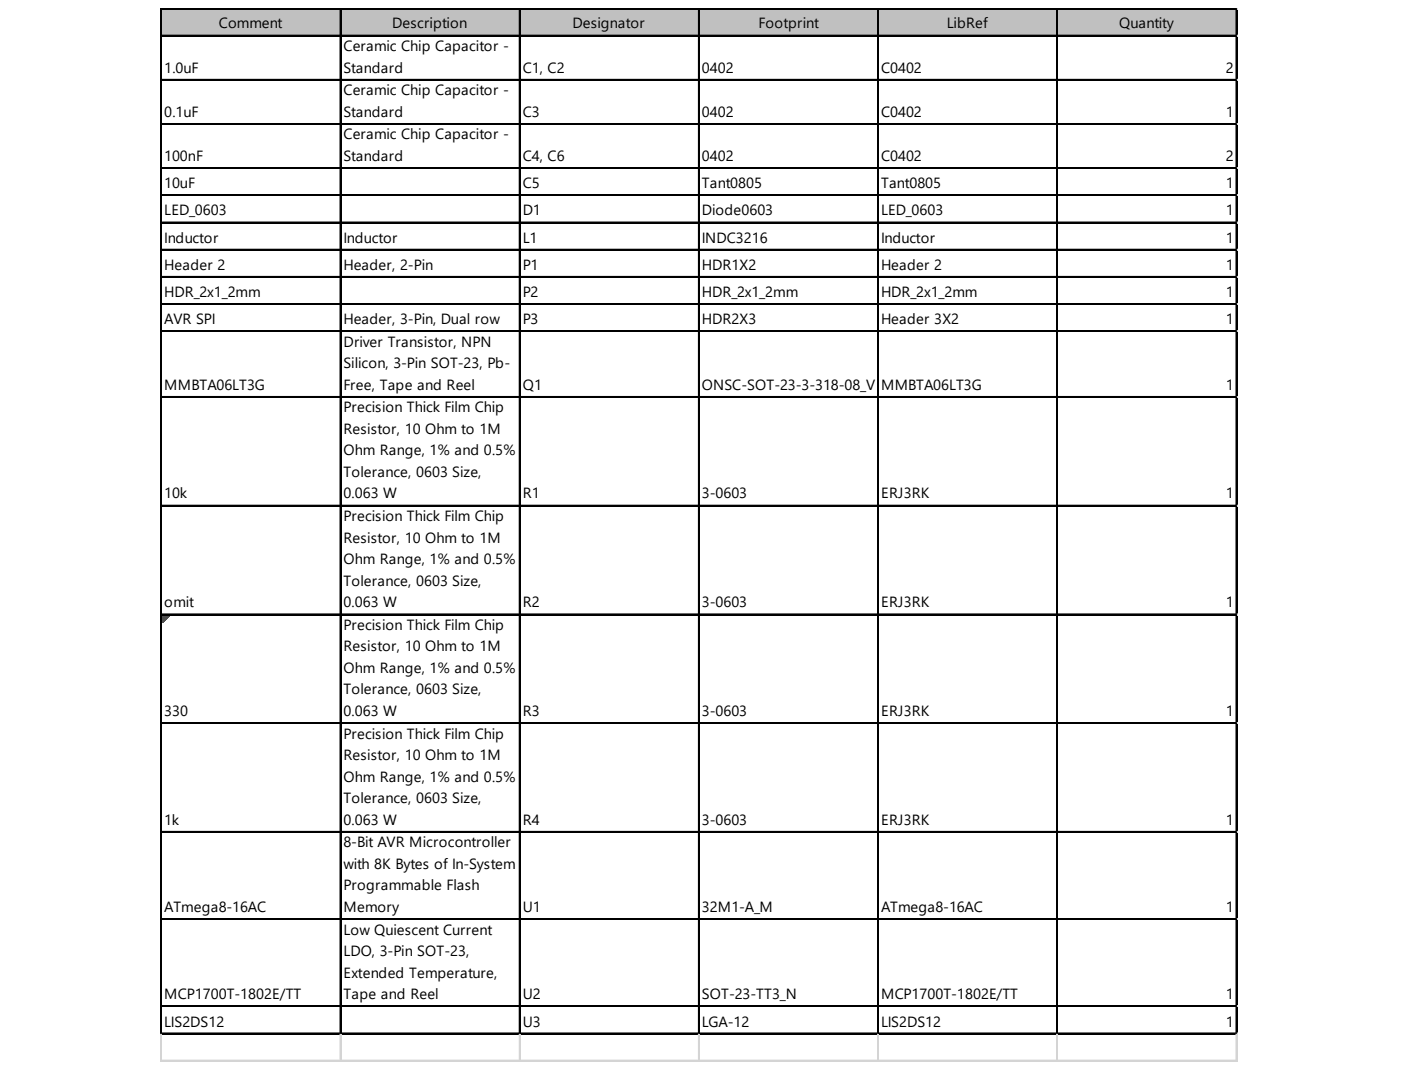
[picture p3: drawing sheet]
<svg xmlns="http://www.w3.org/2000/svg" width="273mm" height="209mm" viewBox="0 0 273 209" stroke-linecap="round" stroke-linejoin="round" font-family="sans-serif">
<defs><g id="words">
<g font-size="2.9">
<text x="42.6" y="5.5">Comment</text>
<text x="76.5" y="5.5">Description</text>
<text x="111.6" y="5.5">Designator</text>
<text x="147.8" y="5.5">Footprint</text>
<text x="184.5" y="5.5">LibRef</text>
<text x="218.1" y="5.5">Quantity</text>
<text x="66.9" y="10">Ceramic Chip Capacitor -</text>
<text x="32" y="14.2">1.0uF</text>
<text x="66.9" y="14.2">Standard</text>
<text x="101.9" y="14.2">C1, C2</text>
<text x="136.8" y="14.2">0402</text>
<text x="171.7" y="14.2">C0402</text>
<text x="238.9" y="14.2">2</text>
<text x="32" y="22.8">0.1uF</text>
<text x="66.9" y="18.6">Ceramic Chip Capacitor -</text>
<text x="66.9" y="22.8">Standard</text>
<text x="101.9" y="22.8">C3</text>
<text x="136.8" y="22.8">0402</text>
<text x="171.7" y="22.8">C0402</text>
<text x="238.9" y="22.8">1</text>
<text x="66.9" y="27.2">Ceramic Chip Capacitor -</text>
<text x="32" y="31.4">100nF</text>
<text x="66.9" y="31.4">Standard</text>
<text x="101.9" y="31.4">C4, C6</text>
<text x="136.8" y="31.4">0402</text>
<text x="171.7" y="31.4">C0402</text>
<text x="238.9" y="31.4">2</text>
<text x="32" y="36.7">10uF</text>
<text x="32" y="42">LED_0603</text>
<text x="101.9" y="36.7">C5</text>
<text x="101.9" y="42">D1</text>
<text x="136.8" y="36.7">Tant0805</text>
<text x="136.8" y="42">Diode0603</text>
<text x="171.7" y="36.7">Tant0805</text>
<text x="171.7" y="42">LED_0603</text>
<text x="238.9" y="36.7">1</text>
<text x="238.9" y="42">1</text>
<text x="32" y="47.3">Inductor</text>
<text x="66.9" y="47.3">Inductor</text>
<text x="101.9" y="47.3">L1</text>
<text x="136.8" y="47.3">INDC3216</text>
<text x="171.7" y="47.3">Inductor</text>
<text x="238.9" y="47.3">1</text>
<text x="32" y="52.6">Header 2</text>
<text x="66.9" y="52.6">Header, 2-Pin</text>
<text x="101.9" y="52.6">P1</text>
<text x="136.8" y="52.6">HDR1X2</text>
<text x="171.7" y="52.6">Header 2</text>
<text x="238.9" y="52.6">1</text>
<text x="32" y="57.9">HDR_2x1_2mm</text>
<text x="101.9" y="57.9">P2</text>
<text x="136.8" y="57.9">HDR_2x1_2mm</text>
<text x="171.7" y="57.9">HDR_2x1_2mm</text>
<text x="238.9" y="57.9">1</text>
<text x="32" y="63.2">AVR SPI</text>
<text x="66.9" y="63.2">Header, 3-Pin, Dual row</text>
<text x="101.9" y="63.2">P3</text>
<text x="136.8" y="63.2">HDR2X3</text>
<text x="171.7" y="63.2">Header 3X2</text>
<text x="238.9" y="63.2">1</text>
<text x="66.9" y="67.6">Driver Transistor, NPN</text>
<text x="66.9" y="71.8">Silicon, 3-Pin SOT-23, Pb-</text>
<text x="32" y="76">MMBTA06LT3G</text>
<text x="66.9" y="76">Free, Tape and Reel</text>
<text x="101.9" y="76">Q1</text>
<text x="136.8" y="76">ONSC-SOT-23-3-318-08_V</text>
<text x="171.7" y="76">MMBTA06LT3G</text>
<text x="238.9" y="76">1</text>
<text x="66.9" y="80.4">Precision Thick Film Chip</text>
<text x="66.9" y="84.6">Resistor, 10 Ohm to 1M</text>
<text x="66.9" y="88.8">Ohm Range, 1% and 0.5%</text>
<text x="66.9" y="93">Tolerance, 0603 Size,</text>
<text x="32" y="97.2">10k</text>
<text x="66.9" y="97.2">0.063 W</text>
<text x="66.9" y="101.6">Precision Thick Film Chip</text>
<text x="101.9" y="97.2">R1</text>
<text x="136.8" y="97.2">3-0603</text>
<text x="171.7" y="97.2">ERJ3RK</text>
<text x="238.9" y="97.2">1</text>
<text x="66.9" y="105.8">Resistor, 10 Ohm to 1M</text>
<text x="66.9" y="110">Ohm Range, 1% and 0.5%</text>
<text x="32" y="118.4">omit</text>
<text x="66.9" y="114.2">Tolerance, 0603 Size,</text>
<text x="66.9" y="118.4">0.063 W</text>
<text x="101.9" y="118.4">R2</text>
<text x="136.8" y="118.4">3-0603</text>
<text x="171.7" y="118.4">ERJ3RK</text>
<text x="238.9" y="118.4">1</text>
<text x="66.9" y="122.8">Precision Thick Film Chip</text>
<text x="66.9" y="127">Resistor, 10 Ohm to 1M</text>
<text x="66.9" y="131.2">Ohm Range, 1% and 0.5%</text>
<text x="66.9" y="135.4">Tolerance, 0603 Size,</text>
<text x="32" y="139.6">330</text>
<text x="66.9" y="139.6">0.063 W</text>
<text x="101.9" y="139.6">R3</text>
<text x="136.8" y="139.6">3-0603</text>
<text x="171.7" y="139.6">ERJ3RK</text>
<text x="238.9" y="139.6">1</text>
<text x="66.9" y="144">Precision Thick Film Chip</text>
<text x="66.9" y="148.2">Resistor, 10 Ohm to 1M</text>
<text x="66.9" y="152.4">Ohm Range, 1% and 0.5%</text>
<text x="32" y="160.8">1k</text>
<text x="66.9" y="156.6">Tolerance, 0603 Size,</text>
<text x="66.9" y="160.8">0.063 W</text>
<text x="101.9" y="160.8">R4</text>
<text x="136.8" y="160.8">3-0603</text>
<text x="171.7" y="160.8">ERJ3RK</text>
<text x="238.9" y="160.8">1</text>
<text x="66.9" y="165.2">8-Bit AVR Microcontroller</text>
<text x="66.9" y="169.4">with 8K Bytes of In-System</text>
<text x="66.9" y="173.6">Programmable Flash</text>
<text x="32" y="177.8">ATmega8-16AC</text>
<text x="66.9" y="177.8">Memory</text>
<text x="101.9" y="177.8">U1</text>
<text x="136.8" y="177.8">32M1-A_M</text>
<text x="171.7" y="177.8">ATmega8-16AC</text>
<text x="238.9" y="177.8">1</text>
<text x="66.9" y="182.2">Low Quiescent Current</text>
<text x="66.9" y="186.4">LDO, 3-Pin SOT-23,</text>
<text x="66.9" y="190.6">Extended Temperature,</text>
<text x="32" y="194.8">MCP1700T-1802E/TT</text>
<text x="66.9" y="194.8">Tape and Reel</text>
<text x="101.9" y="194.8">U2</text>
<text x="136.8" y="194.8">SOT-23-TT3_N</text>
<text x="171.7" y="194.8">MCP1700T-1802E/TT</text>
<text x="238.9" y="194.8">1</text>
<text x="32" y="200.3">LIS2DS12</text>
<text x="101.9" y="200.3">U3</text>
<text x="136.8" y="200.3">LGA-12</text>
<text x="171.7" y="200.3">LIS2DS12</text>
<text x="238.9" y="200.3">1</text>
</g>
</g></defs>
<path d="M31.5 1.7h209.6v5.4h-209.6z" fill="#c0c0c0"/>
<path d="M31.6 119.9h1.5" fill="none" stroke="#008000" stroke-width=".22"/>
<path d="M31.6 119.9h1.5v.2h-1.5z" fill="#008000"/>
<path d="M31.6 120.1h1.3" fill="none" stroke="#008000" stroke-width=".22"/>
<path d="M31.6 120.1h1.3v.3h-1.3z" fill="#008000"/>
<path d="M31.6 120.4h1.1" fill="none" stroke="#008000" stroke-width=".22"/>
<path d="M31.6 120.4h1.1v.2h-1.1z" fill="#008000"/>
<path d="M31.6 120.6h.9" fill="none" stroke="#008000" stroke-width=".22"/>
<path d="M31.6 120.6h.9v.2h-.9z" fill="#008000"/>
<path d="M31.6 120.8h.6" fill="none" stroke="#008000" stroke-width=".22"/>
<path d="M31.6 120.8h.6v.2h-.6z" fill="#008000"/>
<path d="M31.6 121h.4" fill="none" stroke="#008000" stroke-width=".22"/>
<path d="M31.6 121h.4v.3h-.4z" fill="#008000"/>
<path d="M31.6 121.3h.2" fill="none" stroke="#008000" stroke-width=".22"/>
<path d="M31.6 121.3h.2v.2h-.2z" fill="#008000"/>
<g fill="none" stroke="#000" stroke-width=".22">
<path d="M31.4 1.6v200M31.5 1.6v200M31.6 1.6h209.5M31.6 1.7h209.5M31.6 6.9h209.5M31.6 7h209.5M31.6 15.5h209.5M31.6 15.6h209.5M66.3 1.8v199.8M66.4 1.8v199.8M101.2 1.8v199.8M101.3 1.8v199.8"/>
<path d="M136.1 1.8v199.8M136.2 1.8v199.8M171.1 1.8v199.8M171.2 1.8v199.8M206 1.8v199.8M206.1 1.8v199.8M240.9 1.8v199.8M241 1.8v199.8M31.6 24.1h209.5M31.6 24.2h209.5M31.6 32.7h209.5M31.6 32.8h209.5"/>
<path d="M31.6 38h209.5M31.6 38.1h209.5M31.6 43.3h209.5M31.6 43.4h209.5M31.6 48.6h209.5M31.6 48.7h209.5M31.6 53.9h209.5M31.6 54h209.5M31.6 59.2h209.5M31.6 59.3h209.5M31.6 64.5h209.5M31.6 64.6h209.5"/>
<path d="M31.6 77.3h209.5M31.6 77.4h209.5M31.6 98.5h209.5M31.6 98.6h209.5M31.6 119.7h209.5M31.6 119.8h209.5M31.6 140.9h209.5M31.6 141h209.5M31.6 162.1h209.5M31.6 162.2h209.5M31.6 179.1h209.5M31.6 179.2h209.5"/>
<path d="M31.6 196.1h209.5M31.6 196.2h209.5M31.6 201.4h209.5M31.6 201.5h209.5"/>
</g>
<g fill="none" stroke="#d4d4d4" stroke-width=".22">
<path d="M241.1 1.6h.1M31.4 201.6v5.4M31.5 201.6v5.4M66.3 201.6v5.4M66.4 201.6v5.4M101.2 201.6v5.4M101.3 201.6v5.4M136.1 201.6v5.4M136.2 201.6v5.4M171.1 201.6v5.4M171.2 201.6v5.4M206 201.6v5.4"/>
<path d="M206.1 201.6v5.4M240.9 201.6v5.4M241 201.6v5.4"/>
</g>
<path d="M241.1 1.6l.1 .2z" fill="#d4d4d4"/>
<path d="M241.1 6.9h.1" fill="none" stroke="#d4d4d4" stroke-width=".22"/>
<path d="M241.1 6.9l.1 .2z" fill="#d4d4d4"/>
<path d="M241.1 15.5h.1" fill="none" stroke="#d4d4d4" stroke-width=".22"/>
<path d="M241.1 15.5l.1 .2z" fill="#d4d4d4"/>
<path d="M241.1 24.1h.1" fill="none" stroke="#d4d4d4" stroke-width=".22"/>
<path d="M241.1 24.1l.1 .2z" fill="#d4d4d4"/>
<path d="M241.1 32.7h.1" fill="none" stroke="#d4d4d4" stroke-width=".22"/>
<path d="M241.1 32.7l.1 .2z" fill="#d4d4d4"/>
<path d="M241.1 38h.1" fill="none" stroke="#d4d4d4" stroke-width=".22"/>
<path d="M241.1 38l.1 .2z" fill="#d4d4d4"/>
<path d="M241.1 43.3h.1" fill="none" stroke="#d4d4d4" stroke-width=".22"/>
<path d="M241.1 43.3l.1 .2z" fill="#d4d4d4"/>
<path d="M241.1 48.6h.1" fill="none" stroke="#d4d4d4" stroke-width=".22"/>
<path d="M241.1 48.6l.1 .2z" fill="#d4d4d4"/>
<path d="M241.1 53.9h.1" fill="none" stroke="#d4d4d4" stroke-width=".22"/>
<path d="M241.1 53.9l.1 .2z" fill="#d4d4d4"/>
<path d="M241.1 59.2h.1" fill="none" stroke="#d4d4d4" stroke-width=".22"/>
<path d="M241.1 59.2l.1 .2z" fill="#d4d4d4"/>
<path d="M241.1 64.5h.1" fill="none" stroke="#d4d4d4" stroke-width=".22"/>
<path d="M241.1 64.5l.1 .2z" fill="#d4d4d4"/>
<path d="M241.1 77.3h.1" fill="none" stroke="#d4d4d4" stroke-width=".22"/>
<path d="M241.1 77.3l.1 .2z" fill="#d4d4d4"/>
<path d="M241.1 98.5h.1" fill="none" stroke="#d4d4d4" stroke-width=".22"/>
<path d="M241.1 98.5l.1 .2z" fill="#d4d4d4"/>
<path d="M241.1 119.7h.1" fill="none" stroke="#d4d4d4" stroke-width=".22"/>
<path d="M241.1 119.7l.1 .2z" fill="#d4d4d4"/>
<path d="M241.1 140.9h.1" fill="none" stroke="#d4d4d4" stroke-width=".22"/>
<path d="M241.1 140.9l.1 .2z" fill="#d4d4d4"/>
<path d="M241.1 162.1h.1" fill="none" stroke="#d4d4d4" stroke-width=".22"/>
<path d="M241.1 162.1l.1 .2z" fill="#d4d4d4"/>
<path d="M241.1 179.1h.1" fill="none" stroke="#d4d4d4" stroke-width=".22"/>
<path d="M241.1 179.1l.1 .2z" fill="#d4d4d4"/>
<path d="M241.1 196.1h.1" fill="none" stroke="#d4d4d4" stroke-width=".22"/>
<path d="M241.1 196.1l.1 .2z" fill="#d4d4d4"/>
<path d="M241.1 201.4h.1" fill="none" stroke="#d4d4d4" stroke-width=".22"/>
<path d="M241.1 201.4l.1 .2z" fill="#d4d4d4"/>
<path d="M31.4 206.7h209.8M31.4 206.8h209.8" fill="none" stroke="#d4d4d4" stroke-width=".22"/>
<use href="#words"/>
</svg>
